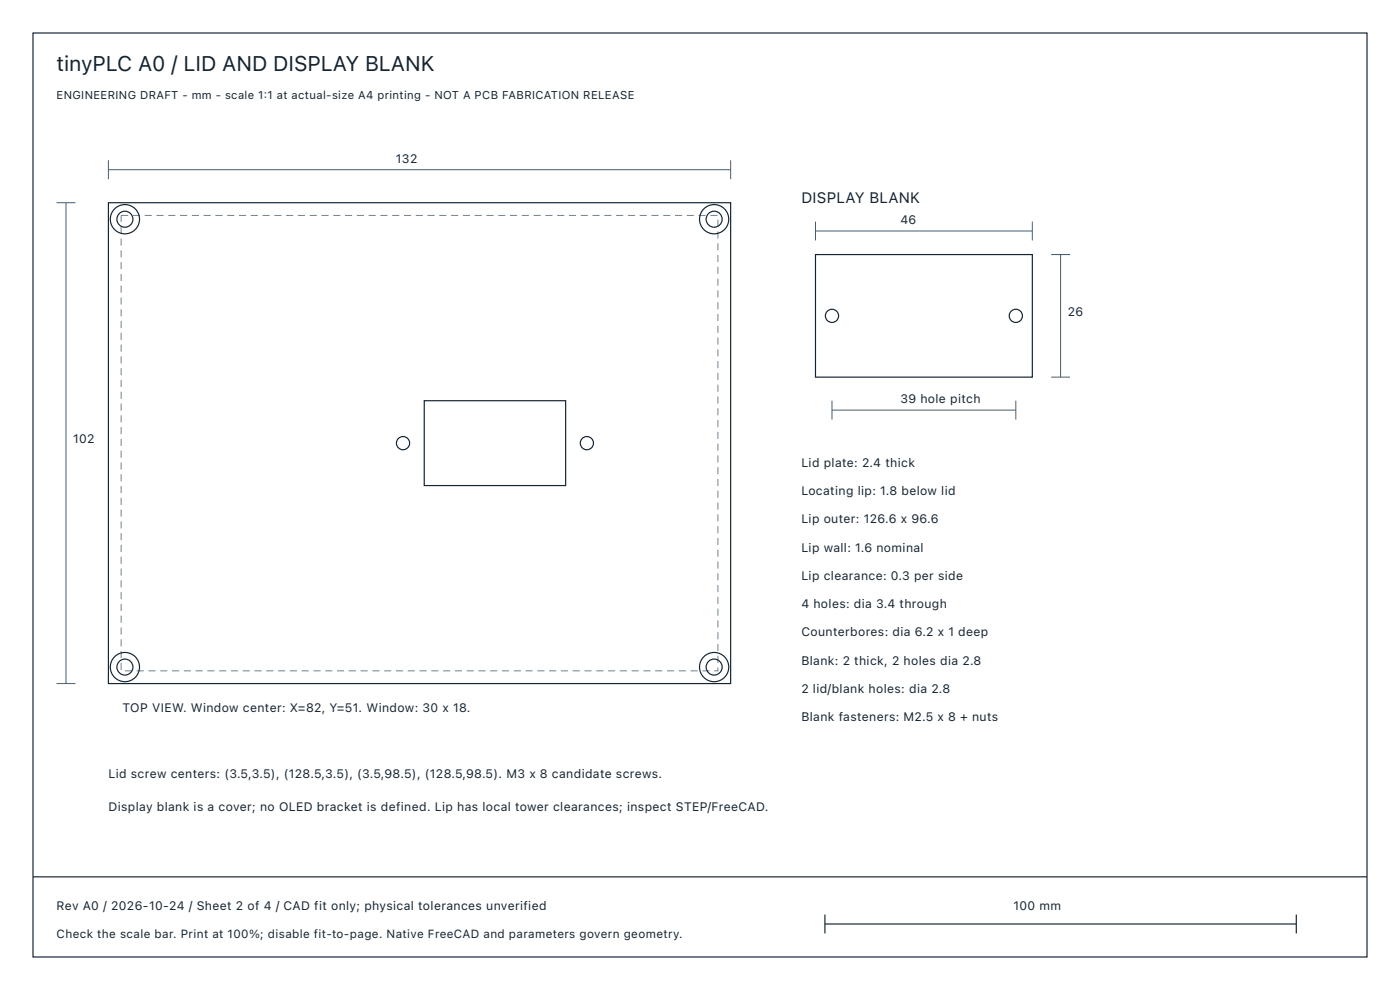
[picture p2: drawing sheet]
<svg xmlns="http://www.w3.org/2000/svg" width="297mm" height="210mm" viewBox="0 0 297 210" stroke-linecap="round" stroke-linejoin="round" font-family="sans-serif">
<defs><g id="words">
<text font-size="4.5" fill="#152431" x="12" y="15">tinyPLC A0 / LID AND DISPLAY BLANK</text>
<text font-size="3.2" fill="#152431" x="170" y="43">DISPLAY BLANK</text>
<g font-size="2.6" fill="#152431">
<text x="84" y="34.5">132</text>
<text x="191" y="47.5">46</text>
<text x="226.5" y="67">26</text>
<text x="191" y="85.5">39 hole pitch</text>
<text x="15.5" y="94">102</text>
<text x="170" y="99">Lid plate: 2.4 thick</text>
<text x="170" y="105">Locating lip: 1.8 below lid</text>
<text x="170" y="111">Lip outer: 126.6 x 96.6</text>
<text x="170" y="117">Lip wall: 1.6 nominal</text>
<text x="170" y="123">Lip clearance: 0.3 per side</text>
<text x="170" y="129">4 holes: dia 3.4 through</text>
<text x="170" y="135">Counterbores: dia 6.2 x 1 deep</text>
<text x="170" y="141">Blank: 2 thick, 2 holes dia 2.8</text>
<text x="170" y="147">2 lid/blank holes: dia 2.8</text>
<text x="26" y="151">TOP VIEW. Window center: X=82, Y=51. Window: 30 x 18.</text>
<text x="170" y="153">Blank fasteners: M2.5 x 8 + nuts</text>
<text x="23" y="165">Lid screw centers: (3.5,3.5), (128.5,3.5), (3.5,98.5), (128.5,98.5). M3 x 8 candidate screws.</text>
<text x="23" y="172">Display blank is a cover; no OLED bracket is defined. Lip has local tower clearances; inspect STEP/FreeCAD.</text>
<text x="12" y="193">Rev A0 / 2026-10-24 / Sheet 2 of 4 / CAD fit only; physical tolerances unverified</text>
<text x="215" y="193">100 mm</text>
</g>
<text font-size="2.5" fill="#152431" x="12" y="199">Check the scale bar. Print at 100%; disable fit-to-page. Native FreeCAD and parameters govern geometry.</text>
<text font-size="2.4" fill="#152431" x="12" y="21">ENGINEERING DRAFT - mm - scale 1:1 at actual-size A4 printing - NOT A PCB FABRICATION RELEASE</text>
</g></defs>
<g fill="none" stroke="#152431" stroke-width=".25">
<path d="M7 7h283v196h-283zM23 43h132v102h-132zM173 54h46v26h-46zM90 85h30v18h-30zM7 186h283M175 196h100M175 194v4M275 194v4"/>
<circle cx="26.5" cy="46.5" r="3.1"/>
<circle cx="26.5" cy="46.5" r="1.7"/>
<circle cx="151.5" cy="46.5" r="3.1"/>
<circle cx="151.5" cy="46.5" r="1.7"/>
<circle cx="176.5" cy="67" r="1.4"/>
<circle cx="215.5" cy="67" r="1.4"/>
<circle cx="85.5" cy="94" r="1.4"/>
<circle cx="124.5" cy="94" r="1.4"/>
<circle cx="26.5" cy="141.5" r="3.1"/>
<circle cx="26.5" cy="141.5" r="1.7"/>
<circle cx="151.5" cy="141.5" r="3.1"/>
<circle cx="151.5" cy="141.5" r="1.7"/>
</g>
<path d="M25.7 45.7h126.6v96.6h-126.6z" fill="none" stroke="#70828d" stroke-width=".21" stroke-dasharray="1.5 1" stroke-linecap="butt"/>
<g fill="none" stroke="#405f73" stroke-width=".21">
<path d="M23 36h132M23 34v4M155 34v4M12 43h4M14 43v102M173 49h46M173 47v4M219 47v4M223 54h4M225 54v26M176.5 87h39M176.5 85v4"/>
<path d="M215.5 85v4M223 80h4M12 145h4"/>
</g>
<use href="#words"/>
</svg>
